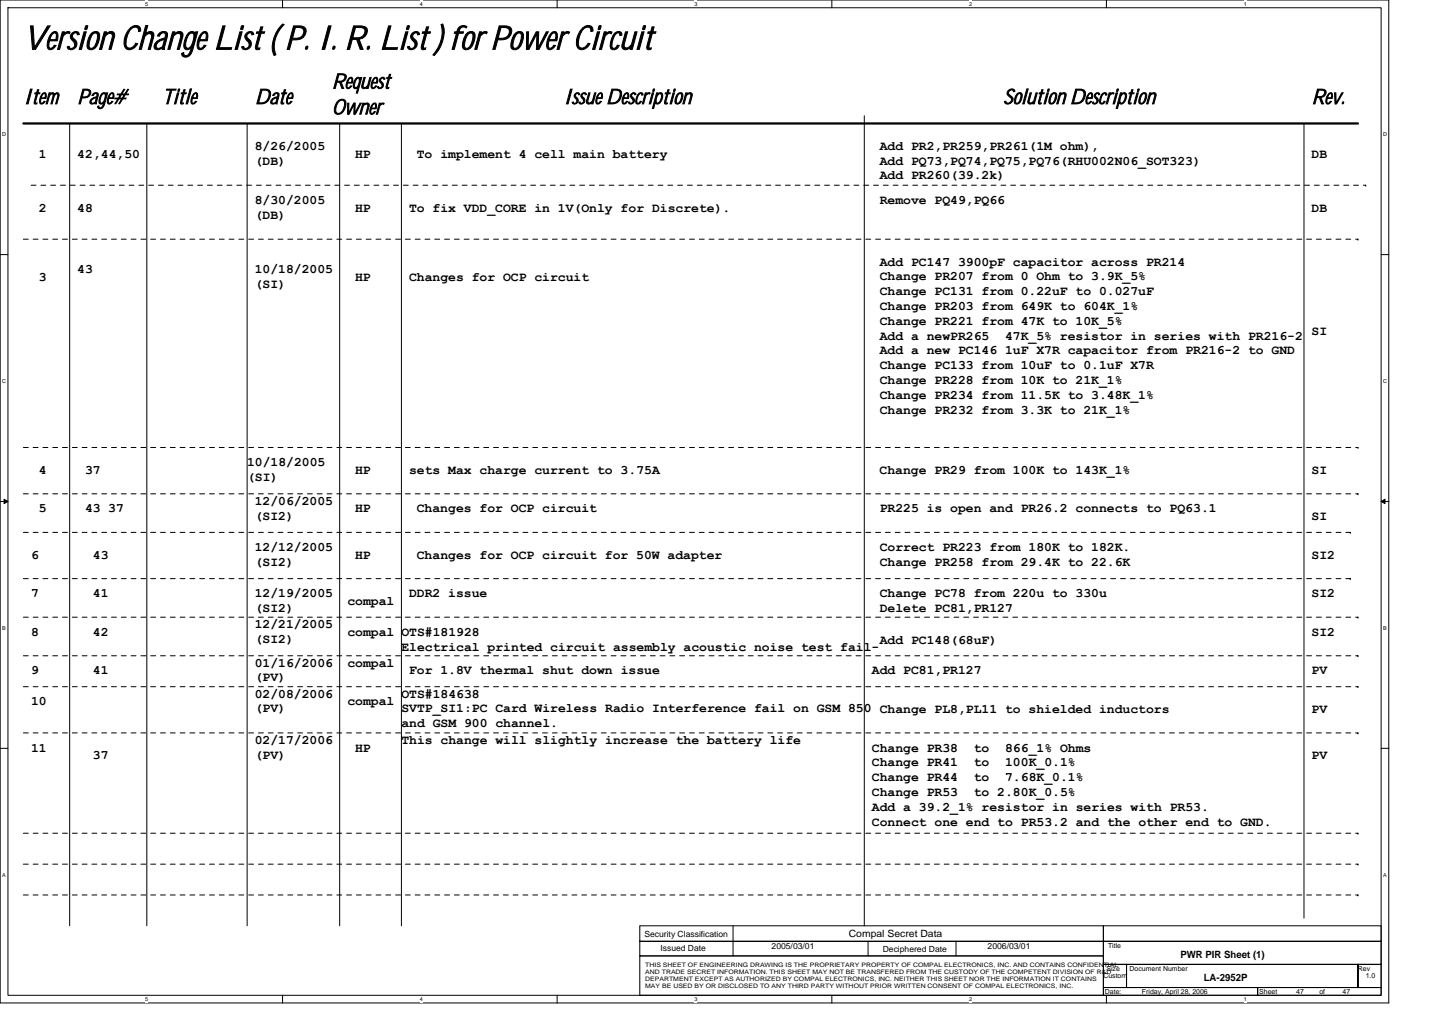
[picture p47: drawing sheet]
<svg xmlns="http://www.w3.org/2000/svg" width="297mm" height="210mm" viewBox="0 0 297 210" stroke-linecap="round" stroke-linejoin="round" font-family="sans-serif">
<defs><g id="words">
<text font-size="6.9" x="4.8" y="10.2">Version Change List ( P. I. R. List ) for Power Circuit</text>
<g font-size="4.3">
<text x="4.8" y="21.5">Item Page#</text>
<text x="33.7" y="21.5">Title</text>
<text x="52.8" y="21.5">Date</text>
<text x="68.9" y="18.4">Request</text>
<text x="68.9" y="23.7">Owner</text>
<text x="116.9" y="21.5">Issue Description</text>
<text x="208.1" y="21.5">Solution Description</text>
<text x="272.1" y="21.5">Rev.</text>
</g>
<g font-size="2.7">
<text x="8" y="32.7">1</text>
<text x="16" y="32.7">42,44,50</text>
<text x="52.8" y="31.1">8/26/2005</text>
<text x="52.8" y="34.1">(DB)</text>
<text x="73.7" y="32.7">HP</text>
<text x="86.5" y="32.7">To implement 4 cell main battery</text>
<text x="182.5" y="31.1">Add PR2,PR259,PR261(1M ohm),</text>
<text x="182.5" y="34.1">Add PQ73,PQ74,PQ75,PQ76(RHU002N06_SOT323)</text>
<text x="272.1" y="32.7">DB</text>
<text x="182.5" y="37.2">Add PR260(39.2k)</text>
<text x="8" y="43.9">2</text>
<text x="16" y="43.9">48</text>
<text x="52.8" y="42.3">8/30/2005</text>
<text x="52.8" y="45.3">(DB)</text>
<text x="73.7" y="43.9">HP</text>
<text x="84.9" y="43.9">To fix VDD_CORE in 1V(Only for Discrete).</text>
<text x="182.5" y="42.3">Remove PQ49,PQ66</text>
<text x="272.1" y="43.9">DB</text>
<text x="8" y="58.3">3</text>
<text x="16" y="56.7">43</text>
<text x="52.8" y="56.7">10/18/2005</text>
<text x="52.8" y="59.8">(SI)</text>
<text x="73.7" y="58.3">HP</text>
<text x="84.9" y="58.3">Changes for OCP circuit</text>
<text x="182.5" y="55.1">Add PC147 3900pF capacitor across PR214</text>
<text x="182.5" y="58.1">Change PR207 from 0 Ohm to 3.9K_5%</text>
<text x="182.5" y="61.2">Change PC131 from 0.22uF to 0.027uF</text>
<text x="182.5" y="64.3">Change PR203 from 649K to 604K_1%</text>
<text x="182.5" y="67.4">Change PR221 from 47K to 10K_5%</text>
<text x="182.5" y="70.4">Add a newPR265</text>
<text x="208.5" y="70.4">47K_5% resistor in series with PR216-2</text>
<text x="272.1" y="69.5">SI</text>
<text x="182.5" y="73.5">Add a new PC146 1uF X7R capacitor from PR216-2 to GND</text>
<text x="182.5" y="76.6">Change PC133 from 10uF to 0.1uF X7R</text>
<text x="182.5" y="79.6">Change PR228 from 10K to 21K_1%</text>
<text x="182.5" y="82.7">Change PR234 from 11.5K to 3.48K_1%</text>
<text x="182.5" y="85.8">Change PR232 from 3.3K to 21K_1%</text>
<text x="8" y="98.3">4</text>
<text x="17.6" y="98.3">37</text>
<text x="51.3" y="96.7">10/18/2005</text>
<text x="51.3" y="99.8">(SI)</text>
<text x="73.7" y="98.3">HP</text>
<text x="84.9" y="98.3">sets Max charge current to 3.75A</text>
<text x="182.5" y="98.3">Change PR29 from 100K to 143K_1%</text>
<text x="272.1" y="98.3">SI</text>
<text x="8" y="106.3">5</text>
<text x="17.6" y="106.3">43 37</text>
<text x="52.8" y="104.7">12/06/2005</text>
<text x="52.8" y="107.8">(SI2)</text>
<text x="73.7" y="106.3">HP</text>
<text x="86.5" y="106.3">Changes for OCP circuit</text>
<text x="182.5" y="106.3">PR225 is open and PR26.2 connects to PQ63.1</text>
<text x="272.1" y="107.9">SI</text>
<text x="6.5" y="115.9">6</text>
<text x="19.3" y="115.9">43</text>
<text x="52.8" y="114.3">12/12/2005</text>
<text x="52.8" y="117.3">(SI2)</text>
<text x="73.7" y="115.9">HP</text>
<text x="86.5" y="115.9">Changes for OCP circuit for 50W adapter</text>
<text x="182.5" y="114.3">Correct PR223 from 180K to 182K.</text>
<text x="182.5" y="117.3">Change PR258 from 29.4K to 22.6K</text>
<text x="272.1" y="115.9">SI2</text>
<text x="6.5" y="123.9">7</text>
<text x="19.3" y="123.9">41</text>
<text x="52.8" y="123.9">12/19/2005</text>
<text x="72" y="125.5">compal</text>
<text x="84.9" y="123.9">DDR2 issue</text>
<text x="182.5" y="123.9">Change PC78 from 220u to 330u</text>
<text x="272.1" y="123.9">SI2</text>
<text x="6.5" y="131.9">8</text>
<text x="19.3" y="131.9">42</text>
<text x="52.8" y="127">(SI2)</text>
<text x="52.8" y="130.3">12/21/2005</text>
<text x="72" y="131.9">compal OTS#181928</text>
<text x="182.5" y="127">Delete PC81,PR127</text>
<text x="272.1" y="131.9">SI2</text>
<text x="52.8" y="133.3">(SI2)</text>
<text x="83.3" y="135">Electrical printed circuit assembly acoustic noise test fail-</text>
<text x="182.5" y="133.5">Add PC148(68uF)</text>
<text x="6.5" y="139.9">9</text>
<text x="19.3" y="139.9">41</text>
<text x="52.8" y="138.3">01/16/2006</text>
<text x="52.8" y="141.3">(PV)</text>
<text x="72" y="138.3">compal</text>
<text x="84.9" y="139.9">For 1.8V thermal shut down issue</text>
<text x="180.9" y="139.9">Add PC81,PR127</text>
<text x="272.1" y="139.9">PV</text>
<text x="6.5" y="146.3">10</text>
<text x="52.8" y="144.7">02/08/2006</text>
<text x="52.8" y="147.8">(PV)</text>
<text x="72" y="146.3">compal</text>
<text x="83.3" y="144.7">OTS#184638</text>
<text x="83.3" y="147.8">SVTP_SI1:PC Card Wireless Radio Interference fail on GSM 850 Change PL8,PL11 to shielded inductors</text>
<text x="272.1" y="147.9">PV</text>
<text x="6.5" y="155.9">11</text>
<text x="52.8" y="154.3">02/17/2006</text>
<text x="73.7" y="155.9">HP</text>
<text x="83.3" y="154.3">This change will slightly increase the battery life</text>
<text x="83.3" y="150.8">and GSM 900 channel.</text>
<text x="180.9" y="155.9">Change PR38</text>
<text x="202" y="155.9">to</text>
<text x="208.5" y="155.9">866_1% Ohms</text>
<text x="19.3" y="157.5">37</text>
<text x="52.8" y="157.4">(PV)</text>
<text x="180.9" y="159">Change PR41</text>
<text x="202" y="159">to</text>
<text x="208.5" y="159">100K_0.1%</text>
<text x="272.1" y="157.5">PV</text>
<text x="180.9" y="162">Change PR44</text>
<text x="180.9" y="165.1">Change PR53</text>
<text x="202" y="162">to</text>
<text x="202" y="165.1">to 2.80K_0.5%</text>
<text x="208.5" y="162">7.68K_0.1%</text>
<text x="180.9" y="168.2">Add a 39.2_1% resistor in series with PR53.</text>
<text x="180.9" y="171.2">Connect one end to PR53.2 and the other end to GND.</text>
</g>
<g font-size="2.1">
<text x="176.1" y="194.4">Compal Secret Data</text>
<text x="244.9" y="198.8">PWR PIR Sheet (1)</text>
<text x="249.7" y="203.6">LA-2952P</text>
</g>
<g font-size="1.8">
<text x="133.7" y="194.2">Security Classification</text>
<text x="137" y="197.3">Issued Date</text>
<text x="160.1" y="196.8">2005/03/01</text>
<text x="183.1" y="197.4">Deciphered Date</text>
<text x="204.9" y="196.8">2006/03/01</text>
</g>
<g font-size="1.4">
<text x="229.8" y="196.7">Title</text>
<text x="228.9" y="202.9">Custom</text>
<text x="229.5" y="201.3">Size</text>
<text x="234.3" y="201.3">Document Number</text>
<text x="281.7" y="201.3">Rev</text>
<text x="283.3" y="202.9">1.0</text>
<text x="229.2" y="206.1">Date:</text>
<text x="236.9" y="206.1">Friday, April 28, 2006</text>
<text x="261.2" y="206.1">Sheet</text>
<text x="268.9" y="206.1">47</text>
<text x="273.7" y="206.1">of</text>
<text x="278.5" y="206.1">47</text>
</g>
<g font-size="1.3">
<text x="133.8" y="200.5">THIS SHEET OF ENGINEERING DRAWING IS THE PROPRIETARY PROPERTY OF COMPAL ELECTRONICS, INC. AND CONTAINS CONFIDENTIAL</text>
<text x="133.8" y="202">AND TRADE SECRET INFORMATION. THIS SHEET MAY NOT BE TRANSFERED FROM THE CUSTODY OF THE COMPETENT DIVISION OF R&amp;D</text>
<text x="133.8" y="203.5">DEPARTMENT EXCEPT AS AUTHORIZED BY COMPAL ELECTRONICS, INC. NEITHER THIS SHEET NOR THE INFORMATION IT CONTAINS</text>
<text x="133.8" y="204.9">MAY BE USED BY OR DISCLOSED TO ANY THIRD PARTY WITHOUT PRIOR WRITTEN CONSENT OF COMPAL ELECTRONICS, INC.</text>
</g>
<g font-size="1.1">
<text x="30.1" y="1.2">5</text>
<text x="87.1" y="1.2">4</text>
<text x="144" y="1.2">3</text>
<text x="201" y="1.2">2</text>
<text x="258" y="1.2">1</text>
<text x=".4" y="28.2">D</text>
<text x="286.9" y="28.2">D</text>
<text x=".4" y="79.4">C</text>
<text x="286.9" y="79.4">C</text>
<text x=".4" y="130.6">B</text>
<text x="286.9" y="130.6">B</text>
<text x=".4" y="181.8">A</text>
<text x="286.9" y="181.8">A</text>
<text x="30.1" y="207.6">5</text>
<text x="87.1" y="207.6">4</text>
<text x="144" y="207.6">3</text>
<text x="201" y="207.6">2</text>
<text x="258" y="207.6">1</text>
</g>
</g></defs>
<path d="M0 0h288.1v208h-288.1zM1.6 1.6h284.9v204.8h-284.9z" fill="none" stroke="#000" stroke-width=".21"/>
<g fill="#fff">
<path d="M30.1 .2h.6v1.2h-.6z"/>
<path d="M30.1 206.6h.6v1.3h-.6z"/>
</g>
<path d="M58.6 0v1.6M58.6 206.4v1.6" fill="none" stroke="#000" stroke-width=".21"/>
<g fill="#fff">
<path d="M87.1 .2h.6v1.2h-.6z"/>
<path d="M87.1 206.6h.6v1.3h-.6z"/>
</g>
<path d="M115.6 0v1.6M115.6 206.4v1.6" fill="none" stroke="#000" stroke-width=".21"/>
<g fill="#fff">
<path d="M144 .2h.6v1.2h-.6z"/>
<path d="M144 206.6h.6v1.3h-.6z"/>
</g>
<path d="M172.5 0v1.6M172.5 206.4v1.6" fill="none" stroke="#000" stroke-width=".21"/>
<g fill="#fff">
<path d="M201 .2h.6v1.2h-.6z"/>
<path d="M201 206.6h.6v1.3h-.6z"/>
</g>
<path d="M229.5 0v1.6M229.5 206.4v1.6" fill="none" stroke="#000" stroke-width=".21"/>
<g fill="#fff">
<path d="M258 .2h.6v1.2h-.6z"/>
<path d="M258 206.6h.6v1.3h-.6z"/>
<path d="M.4 27.2h.8v1.3h-.8z"/>
<path d="M286.9 27.2h.8v1.3h-.8z"/>
<path d="M.4 78.4h.8v1.3h-.8z"/>
<path d="M286.9 78.4h.8v1.3h-.8z"/>
</g>
<path d="M0 52.8h1.6M286.5 52.8h1.6" fill="none" stroke="#000" stroke-width=".21"/>
<g fill="#fff">
<path d="M.4 129.6h.8v1.3h-.8z"/>
<path d="M286.9 129.6h.7v1.3h-.7z"/>
</g>
<path d="M0 104h1.6M286.5 104h1.6" fill="none" stroke="#000" stroke-width=".21"/>
<path d="M.8 103.5l.8 .5-.8 .5zM286.5 104l.8-.5v1z" fill="#000" stroke="#000" stroke-width=".21"/>
<g fill="#fff">
<path d="M.4 180.8h.8v1.3h-.8z"/>
<path d="M286.9 180.8h.7v1.3h-.7z"/>
</g>
<g fill="none" stroke="#000" stroke-width=".21">
<path d="M14.5 25.6v166.4M30.5 25.6v166.4M51.3 25.6v166.4M70.5 25.6v166.4M83.3 25.6v166.4M179.3 24v168M270.5 25.6v164.8M0 155.2h1.6M286.5 155.2h1.6M132.7 192h96.2v3.2h-96.2zM132.7 195.2h96.2v3.1h-96.2zM132.7 198.3h96.2v8.1h-96.2z"/>
<path d="M152.1 192v6.3M180.1 195.2v3.1M198.3 195.2v3.1M228.9 192h57.6v3.2h-57.6zM228.9 195.2h57.6v4.8h-57.6zM228.9 204.8h32v1.6h-32zM228.9 200h4.8v4.8h-4.8zM233.7 200h48v4.8h-48zM260.9 204.8h25.6v1.6h-25.6zM281.7 200h4.8v4.8h-4.8z"/>
</g>
<path d="M4.8 25.6h276.9" fill="none" stroke="#000" stroke-width=".47"/>
<g fill="none" stroke="#000" stroke-width=".21" stroke-dasharray="1 1 1 1 1 1 1 1">
<path d="M6.5 38.4h276.8M283.3 38.4h.1M4.8 49.6h276.9M281.7 49.6h.1M4.8 92.8h276.9M281.7 92.8h.1M4.8 110.4h275.3M4.8 102.4h276.9M280.1 110.4h.1M281.7 102.4h.1M4.8 120h275.3M4.8 128h276.9"/>
<path d="M4.8 136h276.9M280.1 120h.1M281.7 128h.1M281.7 136h.1M4.8 142.4h276.9M4.8 152h276.9M281.7 142.4h.1M281.7 152h.1M4.8 179.2h276.9M4.8 172.8h276.9M281.7 179.2h.1M281.7 172.8h.1"/>
<path d="M4.8 185.6h276.9M281.7 185.6h.1"/>
</g>
<use href="#words"/>
</svg>
